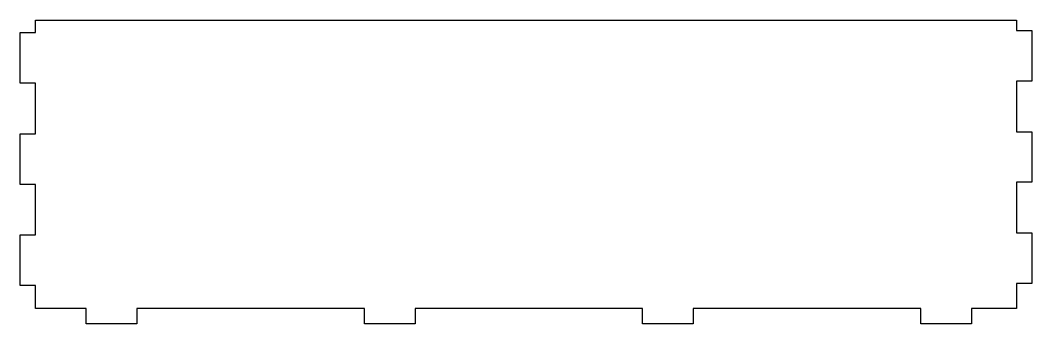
# Model space of a CAD drawing. Header units: millimetres. Extents: x -100 to 100, y 0 to 60.
import ezdxf

# ---------------------------------------------------------------- set-up
doc = ezdxf.new("R2010")
doc.units = ezdxf.units.MM
doc.layers.get('0').update_dxf_attribs({"linetype": 'CONTINUOUS'})

msp = doc.modelspace()

# ---------------------------------------------------------------- linework, layer by layer
msp.add_lwpolyline([(-97, 60), (97, 60), (97, 57.96), (100, 57.96), (100, 47.96), (97, 47.96), (97, 37.96), (100, 37.96), (100, 27.96), (97, 27.96), (97, 17.96), (100, 17.96), (100, 7.96), (97, 7.96), (97, 3), (88.06, 3), (88.06, 0), (78.06, 0), (78.06, 3), (33.06, 3), (33.06, 0), (23.06, 0), (23.06, 3), (-21.94, 3), (-21.94, 0), (-31.94, 0), (-31.94, 3), (-76.94, 3), (-76.94, 0), (-86.94, 0), (-86.94, 3), (-97, 3), (-97, 7.56), (-100, 7.56), (-100, 17.56), (-97, 17.56), (-97, 27.56), (-100, 27.56), (-100, 37.56), (-97, 37.56), (-97, 47.56), (-100, 47.56), (-100, 57.56), (-97, 57.56)], close=True)

doc.saveas('drawing.dxf')
